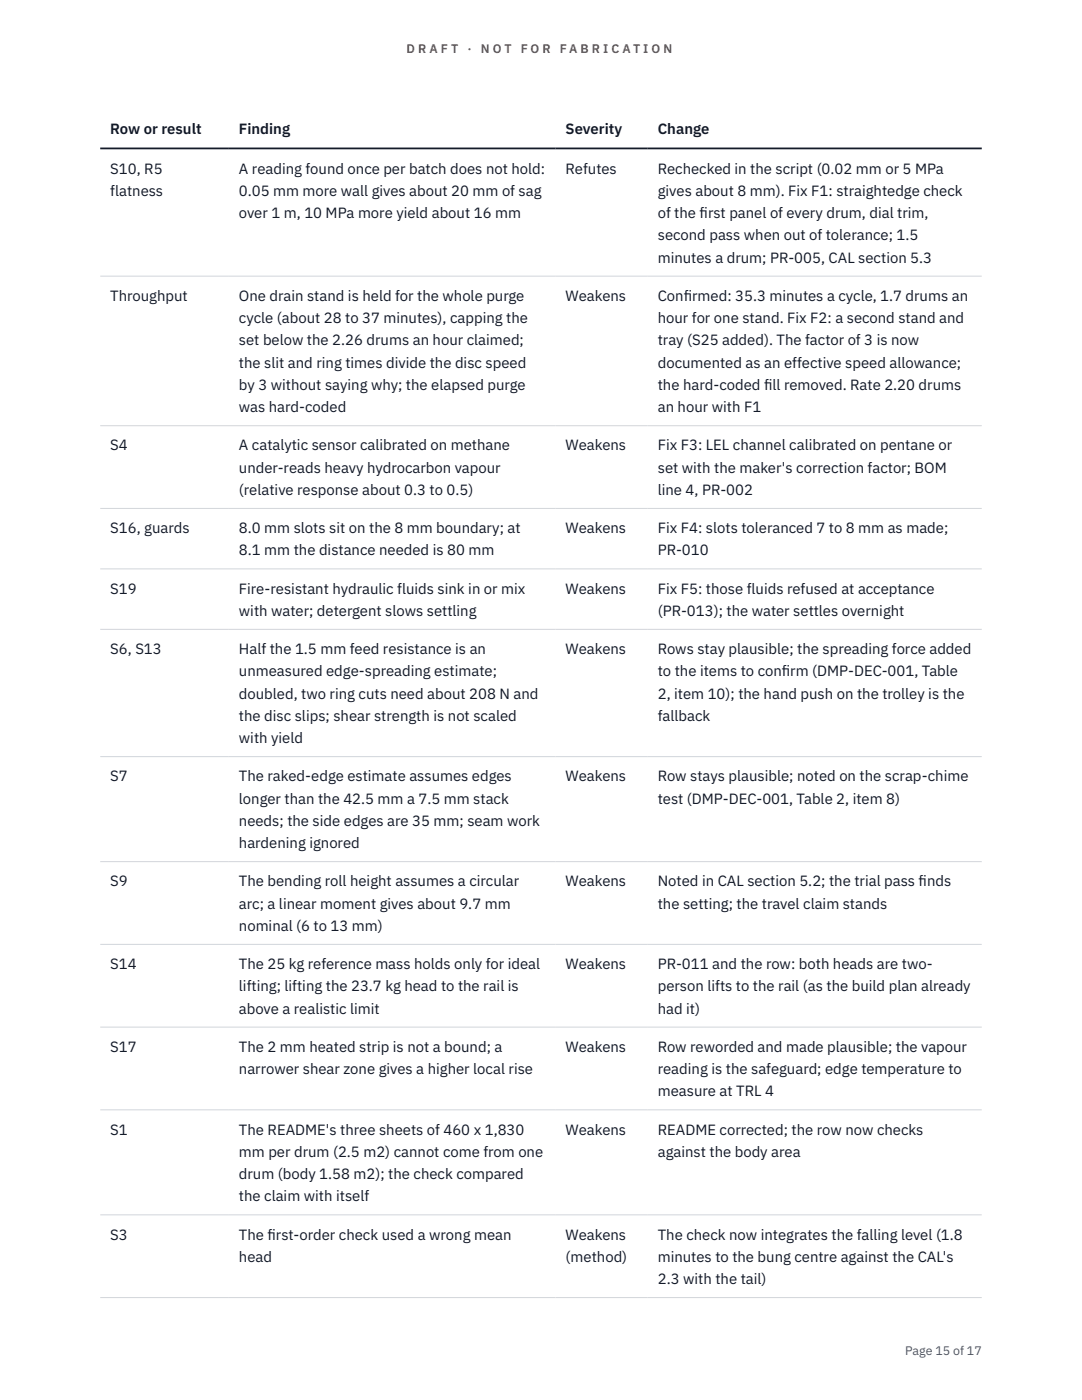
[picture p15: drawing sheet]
<svg xmlns="http://www.w3.org/2000/svg" width="216mm" height="279mm" viewBox="0 0 216 279" stroke-linecap="round" stroke-linejoin="round" font-family="sans-serif">
<defs><g id="words">
<g font-size="3" fill="#111827">
<text x="22" y="26.8">Row or result</text>
<text x="47.7" y="26.8">Finding</text>
<text x="112.9" y="26.8">Severity</text>
<text x="131.3" y="26.8">Change</text>
<text x="22" y="34.6">S10, R5</text>
<text x="47.7" y="34.6">A reading found once per batch does not hold:</text>
<text x="112.9" y="34.6">Refutes</text>
<text x="131.3" y="34.6">Rechecked in the script (0.02 mm or 5 MPa</text>
<text x="22" y="39.1">flatness</text>
<text x="47.7" y="39.1">0.05 mm more wall gives about 20 mm of sag</text>
<text x="131.3" y="39.1">gives about 8 mm). Fix F1: straightedge check</text>
<text x="47.7" y="43.5">over 1 m, 10 MPa more yield about 16 mm</text>
<text x="131.3" y="43.5">of the f</text>
<text x="131.3" y="48">second pass when out of tolerance; 1.5</text>
<text x="139.6" y="43.5">irst panel of every drum, dial trim,</text>
<text x="131.3" y="52.4">minutes a drum; PR-005, CAL section 5.3</text>
<text x="22" y="60">Throughput</text>
<text x="47.7" y="60">One drain stand is held for the whole purge</text>
<text x="47.7" y="64.5">cycle (about 28 to 37 minutes), capping the</text>
<text x="112.9" y="60">Weakens</text>
<text x="131.3" y="60">Conf</text>
<text x="131.3" y="64.5">hour for one stand. Fix F2: a second stand and</text>
<text x="136.4" y="60">irmed: 35.3 minutes a cycle, 1.7 drums an</text>
<text x="47.7" y="68.9">set below the 2.26 drums an hour claimed;</text>
<text x="131.3" y="68.9">tray (S25 added). The factor of 3 is now</text>
<text x="47.7" y="73.4">the slit and ring times divide the disc speed</text>
<text x="47.7" y="77.8">by 3 without saying why; the elapsed purge</text>
<text x="131.3" y="73.4">documented as an effective speed allowance;</text>
<text x="131.3" y="77.8">the hard-coded f</text>
<text x="152.5" y="77.8">ill removed. Rate 2.20 drums</text>
<text x="47.7" y="82.3">was hard-coded</text>
<text x="131.3" y="82.3">an hour with F1</text>
<text x="22" y="89.9">S4</text>
<text x="47.7" y="89.9">A catalytic sensor calibrated on methane</text>
<text x="112.9" y="89.9">Weakens</text>
<text x="131.3" y="89.9">Fix F3: LEL channel calibrated on pentane or</text>
<text x="47.7" y="94.3">under-reads heavy hydrocarbon vapour</text>
<text x="131.3" y="94.3">set with the maker's correction factor; BOM</text>
<text x="47.7" y="98.8">(relative response about 0.3 to 0.5)</text>
<text x="131.3" y="98.8">line 4, PR-002</text>
<text x="22" y="106.4">S16, guards</text>
<text x="47.7" y="106.4">8.0 mm slots sit on the 8 mm boundary; at</text>
<text x="112.9" y="106.4">Weakens</text>
<text x="131.3" y="106.4">Fix F4: slots toleranced 7 to 8 mm as made;</text>
<text x="47.7" y="110.8">8.1 mm the distance needed is 80 mm</text>
<text x="131.3" y="110.8">PR-010</text>
<text x="22" y="118.5">S19</text>
<text x="47.7" y="118.5">Fire-resistant hydraulic fluids sink in or mix</text>
<text x="112.9" y="118.5">Weakens</text>
<text x="131.3" y="118.5">Fix F5: those fluids refused at acceptance</text>
<text x="47.7" y="122.9">with water; detergent slows settling</text>
<text x="131.3" y="122.9">(PR-013); the water settles overnight</text>
<text x="22" y="130.5">S6, S13</text>
<text x="47.7" y="130.5">Half the 1.5 mm feed resistance is an</text>
<text x="112.9" y="130.5">Weakens</text>
<text x="131.3" y="130.5">Rows stay plausible; the spreading force added</text>
<text x="47.7" y="135">unmeasured edge-spreading estimate;</text>
<text x="131.3" y="135">to the items to conf</text>
<text x="156" y="135">irm (DMP-DEC-001, Table</text>
<text x="47.7" y="139.4">doubled, two ring cuts need about 208 N and</text>
<text x="47.7" y="143.9">the disc slips; shear strength is not scaled</text>
<text x="131.3" y="139.4">2, item 10); the hand push on the trolley is the</text>
<text x="131.3" y="143.9">fallback</text>
<text x="47.7" y="148.3">with yield</text>
<text x="22" y="155.9">S7</text>
<text x="47.7" y="155.9">The raked-edge estimate assumes edges</text>
<text x="112.9" y="155.9">Weakens</text>
<text x="131.3" y="155.9">Row stays plausible; noted on the scrap-chime</text>
<text x="47.7" y="160.4">longer than the 42.5 mm a 7.5 mm stack</text>
<text x="131.3" y="160.4">test (DMP-DEC-001, Table 2, item 8)</text>
<text x="47.7" y="164.8">needs; the side edges are 35 mm; seam work</text>
<text x="47.7" y="169.3">hardening ignored</text>
<text x="22" y="176.9">S9</text>
<text x="47.7" y="176.9">The bending roll height assumes a circular</text>
<text x="112.9" y="176.9">Weakens</text>
<text x="131.3" y="176.9">Noted in CAL section 5.2; the trial pass f</text>
<text x="183.3" y="176.9">inds</text>
<text x="47.7" y="181.3">arc; a linear moment gives about 9.7 mm</text>
<text x="47.7" y="185.8">nominal (6 to 13 mm)</text>
<text x="131.3" y="181.3">the setting; the travel claim stands</text>
<text x="22" y="193.4">S14</text>
<text x="47.7" y="193.4">The 25 kg reference mass holds only for ideal</text>
<text x="47.7" y="197.8">lifting; lifting the 23.7 kg head to the rail is</text>
<text x="112.9" y="193.4">Weakens</text>
<text x="131.3" y="193.4">PR-011 and the row: both heads are two-</text>
<text x="131.3" y="197.8">person lifts to the rail (as the build plan already</text>
<text x="47.7" y="202.3">above a realistic limit</text>
<text x="131.3" y="202.3">had it)</text>
<text x="22" y="209.9">S17</text>
<text x="47.7" y="209.9">The 2 mm heated strip is not a bound; a</text>
<text x="112.9" y="209.9">Weakens</text>
<text x="131.3" y="209.9">Row reworded and made plausible; the vapour</text>
<text x="47.7" y="214.3">narrower shear zone gives a higher local rise</text>
<text x="131.3" y="214.3">reading is the safeguard; edge temperature to</text>
<text x="131.3" y="218.8">measure at TRL 4</text>
<text x="22" y="226.4">S1</text>
<text x="47.7" y="226.4">The README's three sheets of 460 x 1,830</text>
<text x="112.9" y="226.4">Weakens</text>
<text x="131.3" y="226.4">README corrected; the row now checks</text>
<text x="47.7" y="230.9">mm per drum (2.5 m2) cannot come from one</text>
<text x="131.3" y="230.9">against the body area</text>
<text x="47.7" y="235.3">drum (body 1.58 m2); the check compared</text>
<text x="47.7" y="239.8">the claim with itself</text>
<text x="22" y="247.4">S3</text>
<text x="47.7" y="247.4">The f</text>
<text x="47.7" y="251.8">head</text>
<text x="53.4" y="247.4">irst-order check used a wrong mean</text>
<text x="112.9" y="247.4">Weakens</text>
<text x="112.9" y="251.8">(method)</text>
<text x="131.3" y="247.4">The check now integrates the falling level (1.8</text>
<text x="131.3" y="251.8">minutes to the bung centre against the CAL's</text>
<text x="131.3" y="256.3">2.3 with the tail)</text>
</g>
<g font-size="2.5" fill="#b45309">
<text x="81.1" y="10.5">D R A F T</text>
<text x="93.3" y="10.5">·</text>
<text x="95.9" y="10.5">N O T</text>
<text x="103.9" y="10.5">F O R</text>
<text x="111.7" y="10.5">F A B R I C A T I O N</text>
</g>
<text font-size="2.5" fill="#4b5563" x="180.6" y="270.3">Page 15 of 17</text>
</g></defs>
<path d="M20 55.1h175.9M20 85h175.9M20 101.5h175.9M20 113.5h175.9M20 125.6h175.9M20 151h175.9M20 172h175.9M20 188.5h175.9M20 205h175.9M20 221.5h175.9M20 242.4h175.9M20 259h175.9" fill="none" stroke="#d1d5db" stroke-width=".2"/>
<path d="M20 29.6h175.9" fill="none" stroke="#111827" stroke-width=".35"/>
<use href="#words"/>
</svg>
